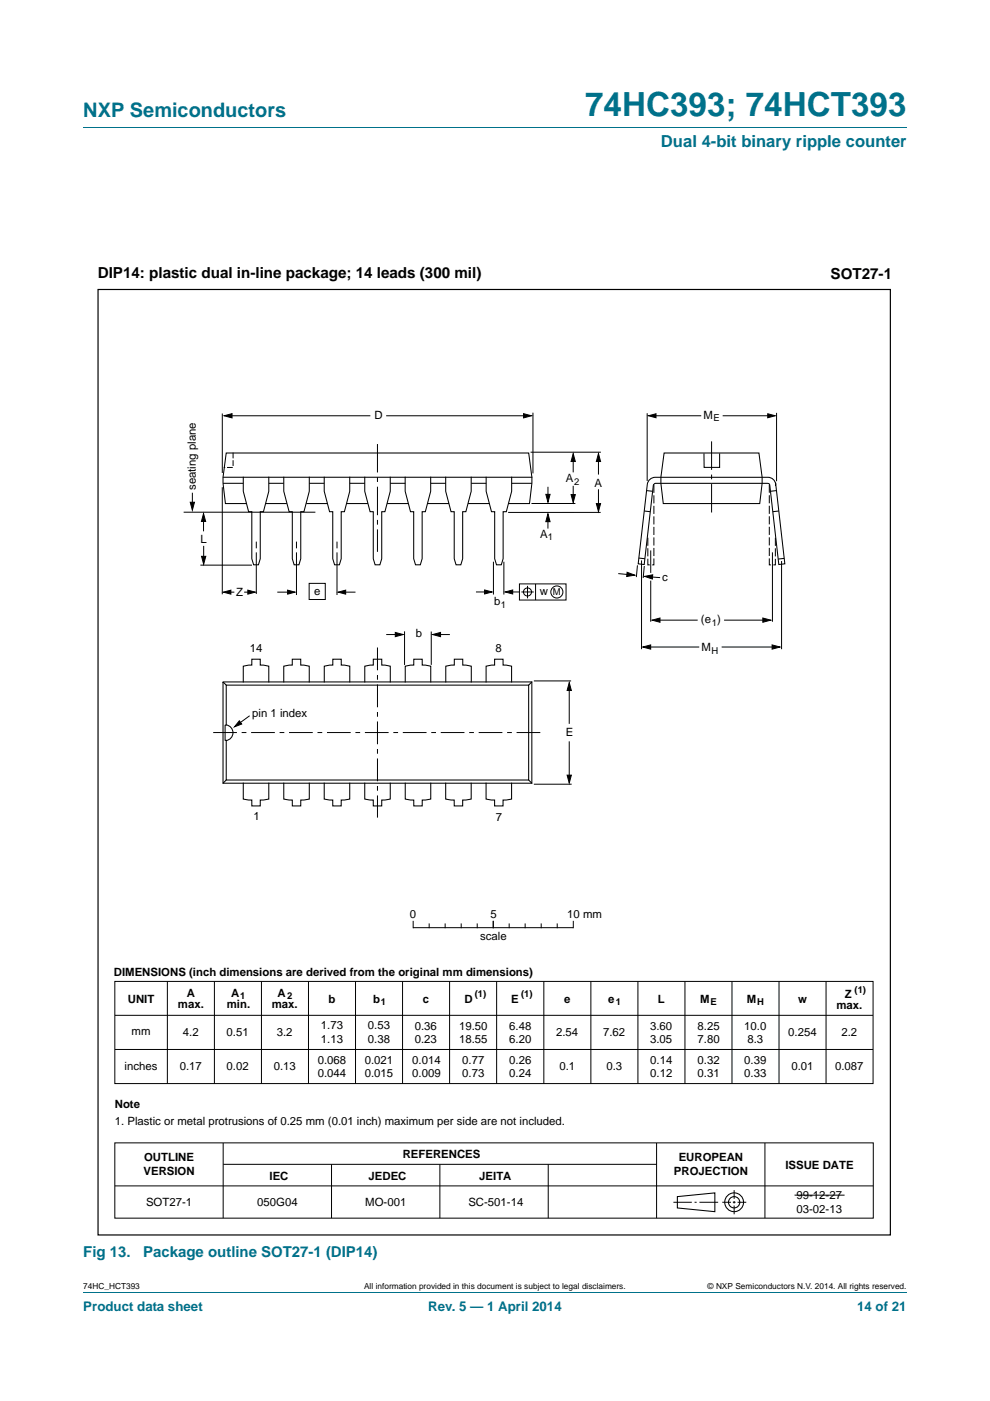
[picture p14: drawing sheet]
<svg xmlns="http://www.w3.org/2000/svg" width="210mm" height="297mm" viewBox="0 0 210 297" stroke-linecap="round" stroke-linejoin="round" font-family="sans-serif">
<defs><g id="words">
<text font-size="7" fill="#00718a" x="124.1" y="24.6">74HC393; 74HCT393</text>
<text font-size="4.2" fill="#00718a" x="17.7" y="24.9">NXP Semiconductors</text>
<text font-size="3.5" fill="#00718a" x="140.2" y="31.1">Dual 4-bit binary ripple counter</text>
<g font-size="3.2">
<text x="20.7" y="59">DIP14: plastic dual in-line package; 14 leads (300 mil)</text>
<text x="176.2" y="59.1">SOT27-1</text>
</g>
<g font-size="3.2" fill="#00718a">
<text x="17.7" y="266.5">Fig 13.</text>
<text x="30.4" y="266.5">Package outline SOT27-1 (DIP14)</text>
</g>
<g font-size="2.8" fill="#00718a">
<text x="17.7" y="277.9">Product data sheet</text>
<text x="90.8" y="277.9">Rev. 5 — 1 April 2014</text>
<text x="181.8" y="277.9">14 of 21</text>
</g>
<g font-size="2.4">
<text x="79.4" y="88.9">D</text>
<text x="149.2" y="88.9">M</text>
<text x="41.5" y="103.9" transform="rotate(-90 41.5 103.9)">seating plane</text>
<text x="120" y="102.2">A</text>
<text x="126.1" y="103.2">A</text>
<text x="42.5" y="115.2">L</text>
<text x="114.6" y="114.1">A</text>
<text x="140.5" y="123.3">c</text>
<text x="50.1" y="126.4">Z</text>
<text x="66.6" y="126.1">e</text>
<text x="104.8" y="128.3">b</text>
<text x="114.5" y="126.2">w</text>
<text x="148.7" y="132">(e )</text>
<text x="88.2" y="135.1">b</text>
<text x="53" y="138.2">14</text>
<text x="105.1" y="138.2">8</text>
<text x="148.8" y="138">M</text>
<text x="53.5" y="152.1">pin 1 index</text>
<text x="120" y="156.1">E</text>
<text x="53.8" y="173.9">1</text>
<text x="105.1" y="174.1">7</text>
<text x="87" y="194.6">0</text>
<text x="104" y="194.6">5</text>
<text x="120.3" y="194.6">10 mm</text>
<text x="101.8" y="199.4">scale</text>
<text x="24.2" y="206.9">DIMENSIONS (inch dimensions are derived from the original mm dimensions)</text>
<text x="27.1" y="212.6">UNIT</text>
<text x="37.7" y="213.7">max.</text>
<text x="39.6" y="211.3">A</text>
<text x="48.1" y="213.7">min.</text>
<text x="49" y="211.3">A</text>
<text x="57.7" y="213.7">max.</text>
<text x="58.9" y="211.3">A</text>
<text x="69.7" y="212.6">b</text>
<text x="79.1" y="212.6">b</text>
<text x="89.7" y="212.6">c</text>
<text x="98.5" y="212.6">D</text>
<text x="108.4" y="212.6">E</text>
<text x="119.6" y="212.6">e</text>
<text x="129" y="212.6">e</text>
<text x="139.5" y="212.6">L</text>
<text x="148.5" y="212.6">M</text>
<text x="158.4" y="212.6">M</text>
<text x="169.3" y="212.6">w</text>
<text x="177.4" y="214">max.</text>
<text x="179.2" y="211.6">Z</text>
<text x="27.9" y="219.5">mm</text>
<text x="38.8" y="219.7">4.2</text>
<text x="48.1" y="219.7">0.51</text>
<text x="58.7" y="219.7">3.2</text>
<text x="68.1" y="218.3">1.73</text>
<text x="68.1" y="221.2">1.13</text>
<text x="78" y="218.3">0.53</text>
<text x="78" y="221.2">0.38</text>
<text x="88" y="218.3">0.36</text>
<text x="88" y="221.2">0.23</text>
<text x="97.4" y="218.3">19.50</text>
<text x="97.4" y="221.2">18.55</text>
<text x="108" y="218.3">6.48</text>
<text x="108" y="221.2">6.20</text>
<text x="118" y="219.7">2.54</text>
<text x="127.9" y="219.7">7.62</text>
<text x="137.9" y="218.3">3.60</text>
<text x="137.9" y="221.2">3.05</text>
<text x="148" y="218.3">8.25</text>
<text x="148" y="221.2">7.80</text>
<text x="157.9" y="218.3">10.0</text>
<text x="158.5" y="221.2">8.3</text>
<text x="167.2" y="219.7">0.254</text>
<text x="178.5" y="219.7">2.2</text>
<text x="26.4" y="226.8">inches</text>
<text x="38.1" y="227">0.17</text>
<text x="48.1" y="227">0.02</text>
<text x="58" y="227">0.13</text>
<text x="67.4" y="225.5">0.068</text>
<text x="77.4" y="225.5">0.021</text>
<text x="87.4" y="225.5">0.014</text>
<text x="98" y="225.5">0.77</text>
<text x="108" y="225.5">0.26</text>
<text x="118.6" y="227">0.1</text>
<text x="128.6" y="227">0.3</text>
<text x="137.9" y="225.5">0.14</text>
<text x="148" y="225.5">0.32</text>
<text x="157.9" y="225.5">0.39</text>
<text x="167.9" y="227">0.01</text>
<text x="177.1" y="227">0.087</text>
<text x="67.4" y="228.4">0.044</text>
<text x="77.4" y="228.4">0.015</text>
<text x="87.4" y="228.4">0.009</text>
<text x="98" y="228.4">0.73</text>
<text x="108" y="228.4">0.24</text>
<text x="137.9" y="228.4">0.12</text>
<text x="148" y="228.4">0.31</text>
<text x="157.9" y="228.4">0.33</text>
<text x="24.4" y="235">Note</text>
<text x="24.4" y="238.6">1. Plastic or metal protrusions of 0.25 mm (0.01 inch) maximum per side are not included.</text>
<text x="85.4" y="245.6">REFERENCES</text>
<text x="30.4" y="249.2">VERSION</text>
<text x="30.6" y="246.3">OUTLINE</text>
<text x="57.2" y="250.1">IEC</text>
<text x="78.2" y="250.1">JEDEC</text>
<text x="101.7" y="250.1">JEITA</text>
<text x="142.9" y="249.2">PROJECTION</text>
<text x="144" y="246.3">EUROPEAN</text>
<text x="166.6" y="247.8">ISSUE DATE</text>
<text x="31" y="255.7">SOT27-1</text>
<text x="54.6" y="255.7">050G04</text>
<text x="77.5" y="255.7">MO-001</text>
<text x="99.3" y="255.7">SC-501-14</text>
<text x="168.9" y="254.2">99-12-27</text>
<text x="168.9" y="257.2">03-02-13</text>
</g>
<g font-size="2">
<text x="151.4" y="89.3">E</text>
<text x="121.8" y="102.7">2</text>
<text x="116.2" y="114.6">1</text>
<text x="106.2" y="128.9">1</text>
<text x="117.3" y="126.2">M</text>
<text x="151" y="132.8">1</text>
<text x="150.9" y="138.6">H</text>
<text x="50.9" y="211.8">1</text>
<text x="60.9" y="211.8">2</text>
<text x="80.8" y="213.2">1</text>
<text x="100.7" y="211.5">(1)</text>
<text x="110.5" y="211.5">(1)</text>
<text x="130.6" y="213.2">1</text>
<text x="150.7" y="213.2">E</text>
<text x="160.6" y="213.2">H</text>
<text x="181.3" y="210.5">(1)</text>
</g>
<g font-size="1.8">
<text x="17.7" y="273.3">74HC_HCT393</text>
<text x="77.2" y="273.3">All information provided in this document is subject to legal disclaimers.</text>
<text x="150.1" y="273.3">© NXP Semiconductors N.V. 2014. All rights reserved.</text>
</g>
</g></defs>
<path d="M17.7 27h174.6M17.7 273.9h174.6" fill="none" stroke="#00718a" stroke-width=".21"/>
<g fill="none" stroke="#000" stroke-width=".21">
<path d="M47.2 87.7v12.6M47.9 88.2h30.6M81.9 88.2h29.7M112.5 95.9h14.9M113 87.5v12.9M121.6 96.9v3.2M126.9 96.5v4.1M137.3 87.6v14.4M138.3 88.2h10.4M153.3 88.2h10.4M164.7 87.5v14.5M39 108.6h27.9"/>
<path d="M40.8 104.5v2.6M42.5 119.8h10.9M43.2 109.9v2.7M43.2 115.7v3.2M47.1 103.3v22.7M54.4 114.8v1.5M54.4 117.1v8.8M62.9 114.8v1.5M62.9 117.1v9.1M71.5 114.8v1.5M71.5 117.1v9.1M104.7 119.1v7"/>
<path d="M106.9 119.1v7M112.7 106.8h9.3M116.2 109.7v2.4M116.2 103.2v2.5M121.6 103v3M126.9 103.7v4.3M127.4 108.6h-19.6M135.2 119.9l-.2 2.5M136.1 118.8v18.8M138 116.7v4.8M163.8 117.1v14.7M165.8 118.9v18.7"/>
<path d="M48.2 125.5h1.5M51.8 125.5h1.6M58.8 125.5h3M65.6 123.7h3.4v3.4h-3.4zM72.5 125.5h2.9M81.9 134.5h2.9M85.8 133.9v7.1M91.5 133.9v7.1M92.6 134.5h2.8M101 125.5h2.5M108 125.5h2.2M110.2 123.8h9.9v3.4h-9.9z"/>
<path d="M110.6 125.5h2.6M111.9 124.2v2.7M113.6 123.8v3.4M131.1 121.6l2.7 .3M136.7 120l-.3 2.6M137.2 137.2h11.1M137.3 122.3l2.7 .2M138 123.1v8.7M139.1 131.5h8.9M153.1 137.2h11.1M153.6 131.5h9M53 151.8l-2.6 1.8"/>
<path d="M113.2 144.4h7.9M120.7 145.8v7.7M120.7 157.2v7.9M113.2 166.3h8M87.6 195.3v1.4M87.7 196.7h33.8M91 195.9v.8M94.4 195.9v.8M97.8 195.9v.8M101.2 195.9v.8M104.6 195.3v1.4M108 195.9v.8"/>
<path d="M111.4 195.9v.8M114.8 195.9v.8M118.2 195.9v.8M121.6 195.3v1.4M24.4 208.1h160.8v21.6h-160.8zM24.4 215.3h160.8M35.5 208.1v21.6M45.5 208.1v21.6M55.5 208.1v21.6M65.4 208.1v21.6M75.4 208.1v21.6M85.4 208.1v21.6"/>
<path d="M95.4 208.1v21.6M105.3 208.1v21.6M115.3 208.1v21.6M125.3 208.1v21.6M135.3 208.1v21.6M145.3 208.1v21.6M155.3 208.1v21.6M165.2 208.1v21.6M175.2 208.1v21.6M24.4 222.5h160.8M24.4 242.3h160.8v16h-160.8zM24.4 251.4h160.8"/>
<path d="M47.3 242.3v16M47.4 246.9h91.9M70.3 246.9v11.4M93.3 246.9v11.4M116.3 246.9v11.4M139.3 242.3v16M142.8 254.9h3.9M147.3 254.9h.5M148.4 254.9h3.9M153.2 254.9h1.8M155.4 254.9h.6M155.7 252.3v1.9"/>
<path d="M155.7 254.6v.6M155.7 255.6v1.8M156.4 254.9h1.9M162.2 242.3v16M168.5 253.4h10.6"/>
<circle cx="111.9" cy="125.5" r=".86"/>
<circle cx="118.1" cy="125.5" r="1.28"/>
</g>
<g fill="none" stroke="#000" stroke-width=".22">
<path d="M140.9 96h20.1l.6 5.2v1.3l-.5 4.3h-20.4l-.5-4.3v-1.3zM149.3 96.1v3h3.3v-3M47.3 102.5h4.3M47.4 101.2h65.4M51.6 101.2v3l1.1 4.3h.7v10l.4 1.2h1l.4-1.2v-10h.7l1.1-4.3v-3M52.3 106.8h-4.5l-.5-4.3v-1.3l.7-5.2h64.1l.7 5.2v1.3l-.5 4.3h-4.5M56.3 106.8h4.5M57 102.5h3.2M60.2 101.2v3l1.1 4.3h.7v10l.4 1.2h1l.4-1.2v-10h.7l1.1-4.3v-3M65 106.8h4.5M65.6 102.5h3.2M68.8 101.2v3l1.1 4.3h.7v10l.4 1.2h1l.4-1.2v-10h.6l1.2-4.3v-3"/>
<path d="M73.5 106.8h4.5M74.2 102.5h3.2M77.4 101.2v3l1.1 4.3h.7v10l.4 1.2h1l.4-1.2v-10h.6l1.2-4.3v-3M82.1 106.8h4.5M82.8 102.5h3.2M85.9 101.2v3l1.2 4.3h.6v10l.4 1.2h1l.4-1.2v-10h.7l1.1-4.3v-3M90.7 106.8h4.5M91.4 102.5h3.1M94.5 101.2v3l1.2 4.3h.6v10l.4 1.2h1l.4-1.2v-10h.7l1.1-4.3v-3M99.3 106.8h4.5M100 102.5h3.1M103.1 101.2v3l1.1 4.3h.7v10l.4 1.2h1l.4-1.2v-10h.7l1.1-4.3v-3"/>
<path d="M108.5 102.5h4.3M135.5 118.3l1.3 .2M136.6 108.3l1.3 .2M137.1 104l1.3 .2M137.7 101.8l.8-.5 .5-.1h23.9a1.66 1.66 0 0 1 1.6 1.5l2 16.8-1.3 .2-1.9-16.8-.2-.4h-24h-.3l-.2 .4-2 16.8-1.2-.2 1.9-16.8zM164.7 104l-1.3 .2M165.2 108.3l-1.3 .2M166.3 118.4l-1.2 .1M47.3 144.6h65.5v21.5h-65.5zM47.3 144.6l.7 .7M47.7 153.8a1.59 1.59 0 0 1 1.7 1.6 1.59 1.59 0 0 1-1.7 1.5zM48 153.7v-8.4h64.1v20.1h-64.1v-8.4"/>
<path d="M51.6 144.6v-3.4l1.8-.2v-1.2h1.8v1.2l1.8 .2v3.4M60.2 144.6v-3.4l1.8-.2v-1.2h1.8v1.2l1.8 .2v3.4M68.8 144.6v-3.4l1.8-.2v-1.2h1.8v1.2l1.8 .2v3.4M77.4 144.6v-3.4l1.8-.2v-1.2h1.8v1.2l1.8 .2v3.4M86 144.6v-3.4l1.8-.2v-1.2h1.8v1.2l1.8 .2v3.4M94.6 144.6v-3.4l1.8-.2v-1.2h1.8v1.2l1.8 .2v3.4M103.1 144.6v-3.4l1.8-.2v-1.2h1.8v1.2l1.8 .2v3.4M112.8 144.6l-.7 .7M48 165.4l-.7 .7M51.6 166.1v3.3l1.8 .2v1.3h1.8v-1.3l1.8-.2v-3.3M60.2 166.1v3.3l1.8 .2v1.3h1.8v-1.3l1.8-.2v-3.3M68.8 166.1v3.3l1.8 .2v1.3h1.8v-1.3l1.8-.2v-3.3"/>
<path d="M77.4 166.1v3.3l1.8 .2v1.3h1.8v-1.3l1.8-.2v-3.3M86 166.1v3.3l1.8 .2v1.3h1.8v-1.3l1.8-.2v-3.3M94.5 166.1v3.3l1.8 .2v1.3h1.8v-1.3l1.8-.2v-3.3M103.1 166.1v3.3l1.8 .2v1.3h1.8v-1.3l1.8-.2v-3.3M112.1 165.4l.7 .7M143.7 253.7l7.9-.8v4l-7.9-.8z"/>
<circle cx="155.7" cy="254.9" r="1.99"/>
<circle cx="155.7" cy="254.9" r="1.2"/>
</g>
<g fill="#000" stroke="#000" stroke-width=".21">
<path d="M47.5 88.2l1.7-.5v.9zM111 87.7l1.7 .5-1.7 .4zM121.6 96.2l.4 1.7h-.9zM126.9 96.2l.5 1.7h-.9zM137.6 88.2l1.5-.5v.9zM162.8 87.7l1.6 .5-1.6 .4zM40.3 106.5h.9l-.4 1.7zM43.2 108.9l.4 1.7h-.9zM42.7 118h.9l-.4 1.6zM116.2 108.9l.5 1.7h-.9zM115.8 104.8h.9l-.5 1.7zM121.1 104.9h.9l-.4 1.6z"/>
<path d="M126.5 106.8h.9l-.5 1.7zM47.4 125.5l1.6-.4v.9zM52.6 125.1l1.6 .4-1.6 .5zM61 125.1l1.6 .4-1.6 .5zM71.7 125.5l1.6-.4v.9zM83.8 134.1l1.7 .4-1.7 .5zM91.8 134.5l1.6-.4v.9zM102.8 125.1l1.6 .4-1.6 .4zM107.2 125.5l1.5-.4v.8zM133 121.3l1.6 .6-1.7 .3zM136.3 137.2l1.7-.5v.9zM136.7 122.2l1.7-.3v.9z"/>
<path d="M138.3 131.5l1.7-.5v.9zM161.8 131l1.7 .5-1.7 .4zM163.8 136.7l1.6 .5-1.6 .4zM50.8 152.8l.5 .7-1.6 .6zM120.7 144.7l.5 1.7h-.9zM120.3 164.3h.9l-.5 1.7z"/>
</g>
<path d="M80.1 94.1v22.9M150.9 93.6v15.7" fill="none" stroke="#000" stroke-width=".21" stroke-dasharray="6 1 1 1" stroke-linecap="butt"/>
<path d="M45.2 155.3h70.1" fill="none" stroke="#000" stroke-width=".21" stroke-dasharray="5 1 1 1" stroke-linecap="butt"/>
<path d="M80.1 137.3v36" fill="none" stroke="#000" stroke-width=".21" stroke-dasharray="4.8 1 1 1" stroke-linecap="butt"/>
<path d="M49.4 96.1v3h-1.8" fill="none" stroke="#000" stroke-width=".21" stroke-dasharray="1 .6"/>
<path d="M138.7 102.9v16.9h-1.3v-6.4M163.2 102.9v16.9h1.3v-6.4" fill="none" stroke="#000" stroke-width=".21" stroke-dasharray="1.5 .7"/>
<path d="M20.8 61.4h168v200.4h-168z" fill="none" stroke="#000" stroke-width=".25"/>
<use href="#words"/>
</svg>
